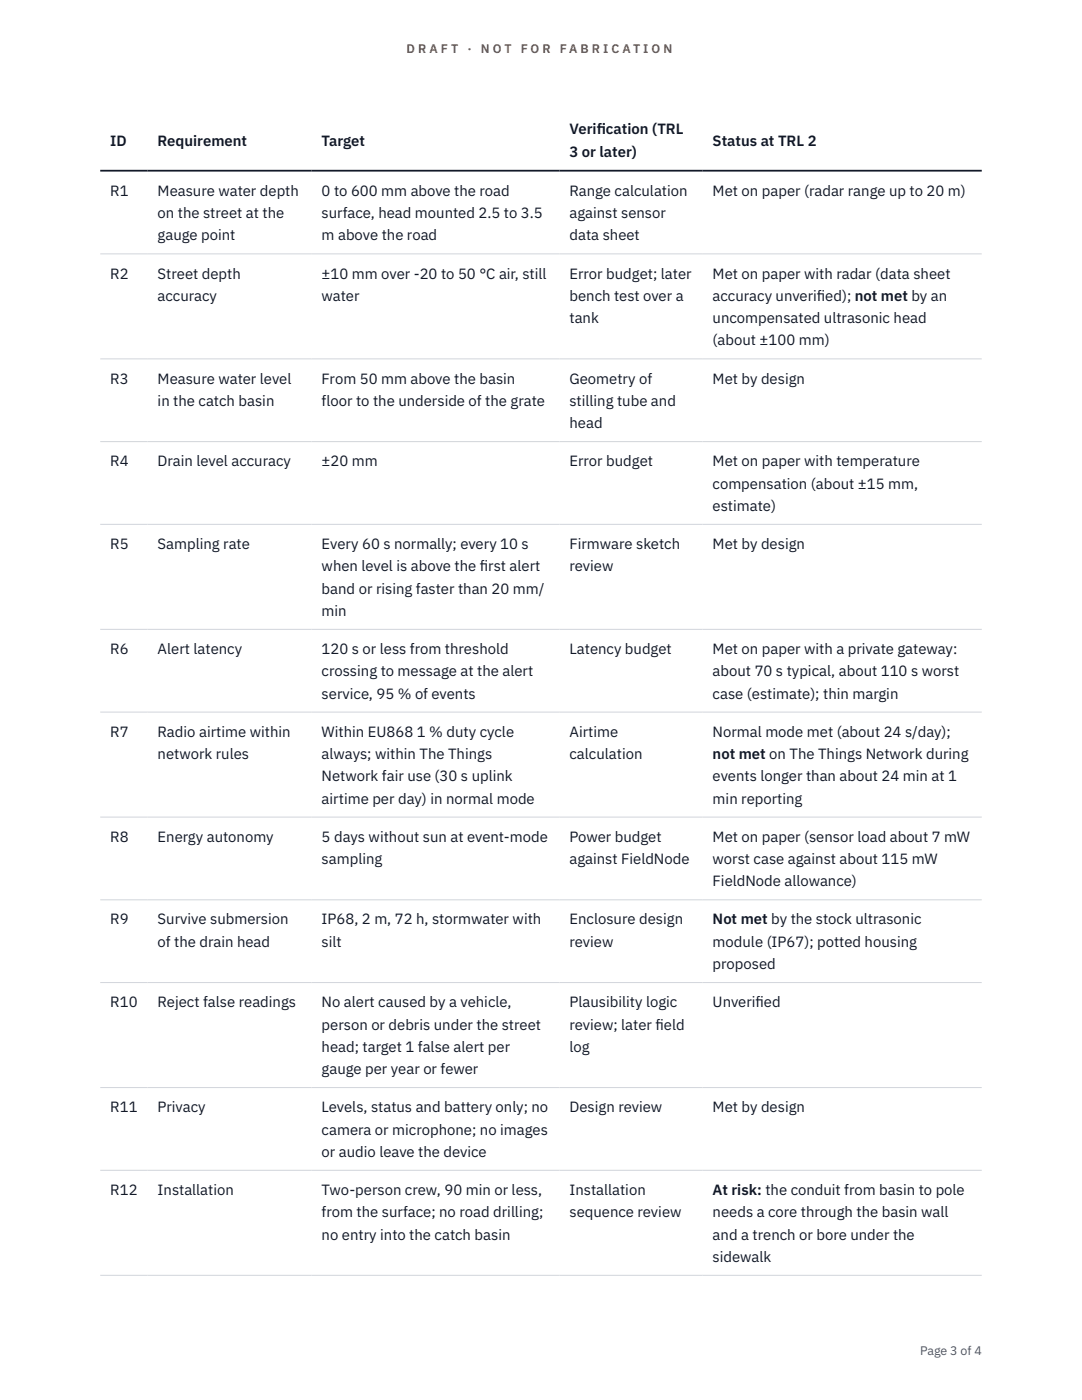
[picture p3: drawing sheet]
<svg xmlns="http://www.w3.org/2000/svg" width="216mm" height="279mm" viewBox="0 0 216 279" stroke-linecap="round" stroke-linejoin="round" font-family="sans-serif">
<defs><g id="words">
<g font-size="3" fill="#111827">
<text x="22" y="29.1">ID</text>
<text x="31.5" y="29.1">Requirement</text>
<text x="64.2" y="29.1">Target</text>
<text x="113.6" y="26.8">Verif</text>
<text x="119.1" y="26.8">ication (TRL</text>
<text x="142.2" y="29.1">Status at TRL 2</text>
<text x="113.6" y="31.3">3 or later)</text>
<text x="22" y="39.1">R1</text>
<text x="31.5" y="39.1">Measure water depth</text>
<text x="64.2" y="39.1">0 to 600 mm above the road</text>
<text x="113.6" y="39.1">Range calculation</text>
<text x="142.2" y="39.1">Met on paper (radar range up to 20 m)</text>
<text x="31.5" y="43.5">on the street at the</text>
<text x="31.5" y="48">gauge point</text>
<text x="64.2" y="43.5">surface, head mounted 2.5 to 3.5</text>
<text x="64.2" y="48">m above the road</text>
<text x="113.6" y="43.5">against sensor</text>
<text x="113.6" y="48">data sheet</text>
<text x="22" y="55.6">R2</text>
<text x="31.5" y="55.6">Street depth</text>
<text x="64.2" y="55.6">±10 mm over -20 to 50 °C air, still</text>
<text x="113.6" y="55.6">Error budget; later</text>
<text x="142.2" y="55.6">Met on paper with radar (data sheet</text>
<text x="31.5" y="60">accuracy</text>
<text x="64.2" y="60">water</text>
<text x="113.6" y="60">bench test over a</text>
<text x="113.6" y="64.5">tank</text>
<text x="142.2" y="60">accuracy unverif</text>
<text x="142.2" y="64.5">uncompensated ultrasonic head</text>
<text x="163" y="60">ied); not met by an</text>
<text x="142.2" y="68.9">(about ±100 mm)</text>
<text x="22" y="76.5">R3</text>
<text x="31.5" y="76.5">Measure water level</text>
<text x="64.2" y="76.5">From 50 mm above the basin</text>
<text x="113.6" y="76.5">Geometry of</text>
<text x="142.2" y="76.5">Met by design</text>
<text x="31.5" y="81">in the catch basin</text>
<text x="64.2" y="81">floor to the underside of the grate</text>
<text x="113.6" y="81">stilling tube and</text>
<text x="113.6" y="85.4">head</text>
<text x="22" y="93.1">R4</text>
<text x="31.5" y="93.1">Drain level accuracy</text>
<text x="64.2" y="93.1">±20 mm</text>
<text x="113.6" y="93.1">Error budget</text>
<text x="142.2" y="93.1">Met on paper with temperature</text>
<text x="142.2" y="97.5">compensation (about ±15 mm,</text>
<text x="142.2" y="101.9">estimate)</text>
<text x="22" y="109.6">R5</text>
<text x="31.5" y="109.6">Sampling rate</text>
<text x="64.2" y="109.6">Every 60 s normally; every 10 s</text>
<text x="113.6" y="109.6">Firmware sketch</text>
<text x="142.2" y="109.6">Met by design</text>
<text x="64.2" y="114">when level is above the f</text>
<text x="64.2" y="118.5">band or rising faster than 20 mm/</text>
<text x="95.8" y="114">irst alert</text>
<text x="113.6" y="114">review</text>
<text x="64.2" y="122.9">min</text>
<text x="22" y="130.5">R6</text>
<text x="31.5" y="130.5">Alert latency</text>
<text x="64.2" y="130.5">120 s or less from threshold</text>
<text x="113.6" y="130.5">Latency budget</text>
<text x="142.2" y="130.5">Met on paper with a private gateway:</text>
<text x="64.2" y="135">crossing to message at the alert</text>
<text x="142.2" y="135">about 70 s typical, about 110 s worst</text>
<text x="64.2" y="139.4">service, 95 % of events</text>
<text x="142.2" y="139.4">case (estimate); thin margin</text>
<text x="22" y="147">R7</text>
<text x="31.5" y="147">Radio airtime within</text>
<text x="64.2" y="147">Within EU868 1 % duty cycle</text>
<text x="113.6" y="147">Airtime</text>
<text x="142.2" y="147">Normal mode met (about 24 s/day);</text>
<text x="31.5" y="151.5">network rules</text>
<text x="64.2" y="151.5">always; within The Things</text>
<text x="64.2" y="155.9">Network fair use (30 s uplink</text>
<text x="113.6" y="151.5">calculation</text>
<text x="142.2" y="151.5">not met on The Things Network during</text>
<text x="142.2" y="155.9">events longer than about 24 min at 1</text>
<text x="64.2" y="160.4">airtime per day) in normal mode</text>
<text x="142.2" y="160.4">min reporting</text>
<text x="22" y="168">R8</text>
<text x="31.5" y="168">Energy autonomy</text>
<text x="64.2" y="168">5 days without sun at event-mode</text>
<text x="113.6" y="168">Power budget</text>
<text x="142.2" y="168">Met on paper (sensor load about 7 mW</text>
<text x="64.2" y="172.4">sampling</text>
<text x="113.6" y="172.4">against FieldNode</text>
<text x="142.2" y="172.4">worst case against about 115 mW</text>
<text x="142.2" y="176.9">FieldNode allowance)</text>
<text x="22" y="184.5">R9</text>
<text x="31.5" y="184.5">Survive submersion</text>
<text x="64.2" y="184.5">IP68, 2 m, 72 h, stormwater with</text>
<text x="113.6" y="184.5">Enclosure design</text>
<text x="142.2" y="184.5">Not met by the stock ultrasonic</text>
<text x="31.5" y="188.9">of the drain head</text>
<text x="64.2" y="188.9">silt</text>
<text x="113.6" y="188.9">review</text>
<text x="142.2" y="188.9">module (IP67); potted housing</text>
<text x="142.2" y="193.4">proposed</text>
<text x="22" y="201">R10</text>
<text x="31.5" y="201">Reject false readings</text>
<text x="64.2" y="201">No alert caused by a vehicle,</text>
<text x="113.6" y="201">Plausibility logic</text>
<text x="142.2" y="201">Unverif</text>
<text x="150.8" y="201">ied</text>
<text x="64.2" y="205.5">person or debris under the street</text>
<text x="64.2" y="209.9">head; target 1 false alert per</text>
<text x="113.6" y="205.5">review; later f</text>
<text x="113.6" y="209.9">log</text>
<text x="130.8" y="205.5">ield</text>
<text x="64.2" y="214.3">gauge per year or fewer</text>
<text x="22" y="222">R11</text>
<text x="31.5" y="222">Privacy</text>
<text x="64.2" y="222">Levels, status and battery only; no</text>
<text x="113.6" y="222">Design review</text>
<text x="142.2" y="222">Met by design</text>
<text x="64.2" y="226.4">camera or microphone; no images</text>
<text x="64.2" y="230.9">or audio leave the device</text>
<text x="22" y="238.5">R12</text>
<text x="31.5" y="238.5">Installation</text>
<text x="64.2" y="238.5">Two-person crew, 90 min or less,</text>
<text x="113.6" y="238.5">Installation</text>
<text x="142.2" y="238.5">At risk: the conduit from basin to pole</text>
<text x="64.2" y="242.9">from the surface; no road drilling;</text>
<text x="113.6" y="242.9">sequence review</text>
<text x="142.2" y="242.9">needs a core through the basin wall</text>
<text x="64.2" y="247.4">no entry into the catch basin</text>
<text x="142.2" y="247.4">and a trench or bore under the</text>
<text x="142.2" y="251.8">sidewalk</text>
</g>
<g font-size="2.5" fill="#b45309">
<text x="81.1" y="10.5">D R A F T</text>
<text x="93.3" y="10.5">·</text>
<text x="95.9" y="10.5">N O T</text>
<text x="103.9" y="10.5">F O R</text>
<text x="111.7" y="10.5">F A B R I C A T I O N</text>
</g>
<text font-size="2.5" fill="#4b5563" x="183.6" y="270.3">Page 3 of 4</text>
</g></defs>
<path d="M20 50.7h175.9M20 71.6h175.9M20 88.1h175.9M20 104.6h175.9M20 125.6h175.9M20 142.1h175.9M20 163.1h175.9M20 179.6h175.9M20 196.1h175.9M20 217h175.9M20 233.6h175.9M20 254.5h175.9" fill="none" stroke="#d1d5db" stroke-width=".2"/>
<path d="M20 34.1h175.9" fill="none" stroke="#111827" stroke-width=".35"/>
<use href="#words"/>
</svg>
